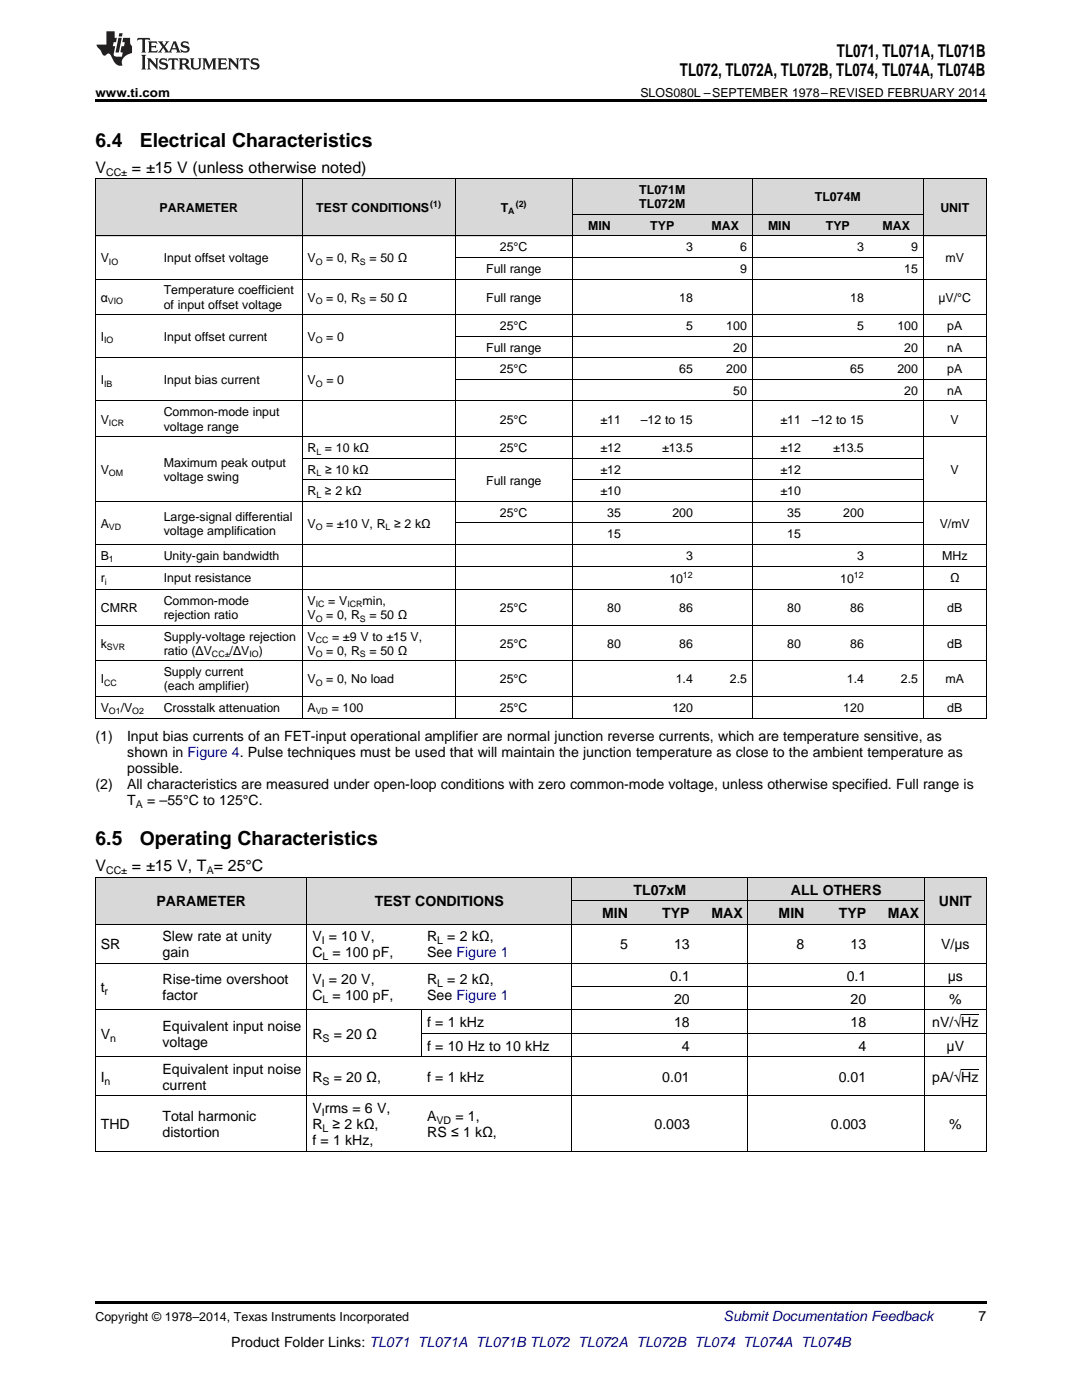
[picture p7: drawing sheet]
<svg xmlns="http://www.w3.org/2000/svg" width="216mm" height="279mm" viewBox="0 0 216 279" stroke-linecap="round" stroke-linejoin="round" font-family="sans-serif">
<defs><g id="words">
<g font-size="3.9">
<text x="19" y="29.3">6.4</text>
<text x="27.9" y="29.3">Electrical Characteristics</text>
<text x="19" y="168.7">6.5</text>
<text x="27.9" y="168.7">Operating Characteristics</text>
</g>
<g font-size="3.5">
<text x="167" y="11.3">TL071, TL071A, TL071B</text>
<text x="135.7" y="15.2">TL072, TL072A, TL072B, TL074, TL074A, TL074B</text>
</g>
<g font-size="3.2">
<text x="19" y="34.4">V</text>
<text x="26.3" y="34.4">= ±15 V (unless otherwise noted)</text>
<text x="19" y="173.9">V</text>
<text x="26.3" y="173.9">= ±15 V, T = 25°C</text>
</g>
<g font-size="2.8">
<text x="19" y="148">(1)</text>
<text x="25.4" y="148">Input bias currents of an FET-input operational amplifier are normal junction reverse currents, which are temperature sensitive, as</text>
<text x="25.4" y="151.1">shown in Figure 4. Pulse techniques must be used that will maintain the junction temperature as close to the ambient temperature as</text>
<text x="25.4" y="154.3">possible.</text>
<text x="19" y="157.5">(2)</text>
<text x="25.4" y="157.5">All characteristics are measured under open-loop conditions with zero common-mode voltage, unless otherwise specified. Full range is</text>
<text x="25.4" y="160.7">T</text>
<text x="29.4" y="160.7">= –55°C to 125°C.</text>
<text x="126.4" y="178.5">TL07xM</text>
<text x="157.8" y="178.5">ALL OTHERS</text>
<text x="31.2" y="180.9">PARAMETER</text>
<text x="74.8" y="180.9">TEST CONDITIONS</text>
<text x="120.2" y="183.2">MIN</text>
<text x="132.2" y="183.2">TYP</text>
<text x="142" y="183.2">MAX</text>
<text x="155.4" y="183.2">MIN</text>
<text x="167.4" y="183.2">TYP</text>
<text x="177.2" y="183.2">MAX</text>
<text x="187.4" y="180.9">UNIT</text>
<text x="20.1" y="189.4">SR</text>
<text x="32.4" y="187.9">Slew rate at unity</text>
<text x="32.4" y="191">gain</text>
<text x="62.3" y="187.9">V = 10 V,</text>
<text x="62.3" y="191">C</text>
<text x="66.4" y="191">= 100 pF,</text>
<text x="85.2" y="187.9">R</text>
<text x="85.2" y="191">See Figure 1</text>
<text x="89.3" y="187.9">= 2 kΩ,</text>
<text x="123.8" y="189.4">5</text>
<text x="134.5" y="189.4">13</text>
<text x="159" y="189.4">8</text>
<text x="169.7" y="189.4">13</text>
<text x="187.8" y="189.4">V/μs</text>
<text x="32.4" y="196.4">Rise-time overshoot</text>
<text x="62.3" y="196.4">V = 20 V,</text>
<text x="85.2" y="196.4">R</text>
<text x="89.3" y="196.4">= 2 kΩ,</text>
<text x="133.7" y="195.7">0.1</text>
<text x="168.9" y="195.7">0.1</text>
<text x="189.1" y="195.7">μs</text>
<text x="20.1" y="198">t</text>
<text x="32.4" y="199.6">factor</text>
<text x="62.3" y="199.6">C</text>
<text x="66.4" y="199.6">= 100 pF,</text>
<text x="85.2" y="199.6">See Figure 1</text>
<text x="134.5" y="200.3">20</text>
<text x="169.7" y="200.3">20</text>
<text x="189.4" y="200.3">%</text>
<text x="20.1" y="207.3">V</text>
<text x="32.4" y="205.7">Equivalent input noise</text>
<text x="32.4" y="208.9">voltage</text>
<text x="62.3" y="207.3">R</text>
<text x="66.6" y="207.3">= 20 Ω</text>
<text x="85.2" y="205">f = 1 kHz</text>
<text x="85.2" y="209.7">f = 10 Hz to 10 kHz</text>
<text x="134.5" y="205">18</text>
<text x="136.1" y="209.7">4</text>
<text x="169.7" y="205">18</text>
<text x="171.3" y="209.7">4</text>
<text x="186" y="205">nV/√Hz</text>
<text x="188.9" y="209.7">μV</text>
<text x="20.1" y="215.9">I</text>
<text x="32.4" y="214.3">Equivalent input noise</text>
<text x="62.3" y="215.9">R</text>
<text x="66.6" y="215.9">= 20 Ω,</text>
<text x="85.2" y="215.9">f = 1 kHz</text>
<text x="132.2" y="215.9">0.01</text>
<text x="167.4" y="215.9">0.01</text>
<text x="186" y="215.9">pA/√Hz</text>
<text x="32.4" y="217.5">current</text>
<text x="20.1" y="225.3">THD</text>
<text x="32.4" y="223.7">Total harmonic</text>
<text x="32.4" y="226.9">distortion</text>
<text x="62.3" y="222.1">V rms = 6 V,</text>
<text x="62.3" y="225.3">R</text>
<text x="66.4" y="225.3">≥ 2 kΩ,</text>
<text x="85.2" y="223.7">A</text>
<text x="85.2" y="226.9">RS ≤ 1 kΩ,</text>
<text x="90.9" y="223.7">= 1,</text>
<text x="130.6" y="225.3">0.003</text>
<text x="165.8" y="225.3">0.003</text>
<text x="189.4" y="225.3">%</text>
<text x="62.3" y="228.5">f = 1 kHz,</text>
<text x="195.3" y="263.6">7</text>
<text x="46.1" y="268.9">Product Folder Links: TL071 TL071A TL071B TL072 TL072A TL072B TL074 TL074A TL074B</text>
</g>
<text font-size="2.8" fill="#0000c8" x="144.4" y="263.6">Submit Documentation Feedback</text>
<g font-size="2.5">
<text x="19" y="19.3">www.ti.com</text>
<text x="127.8" y="19.3">SLOS080L –SEPTEMBER 1978–REVISED FEBRUARY 2014</text>
<text x="127.6" y="38.7">TL071M</text>
<text x="127.6" y="41.6">TL072M</text>
<text x="162.6" y="40.1">TL074M</text>
<text x="31.9" y="42.3">PARAMETER</text>
<text x="63.1" y="42.3">TEST CONDITIONS</text>
<text x="99.9" y="42.3">T</text>
<text x="117.3" y="45.9">MIN</text>
<text x="129.8" y="45.9">TYP</text>
<text x="142" y="45.9">MAX</text>
<text x="153.2" y="45.9">MIN</text>
<text x="164.8" y="45.9">TYP</text>
<text x="176.1" y="45.9">MAX</text>
<text x="187.6" y="42.3">UNIT</text>
<text x="20.1" y="52.3">V</text>
<text x="32.7" y="52.3">Input offset voltage</text>
<text x="61.4" y="52.3">V</text>
<text x="65.1" y="52.3">= 0, R</text>
<text x="73.7" y="52.3">= 50 Ω</text>
<text x="99.8" y="50.2">25°C</text>
<text x="136.9" y="50.2">3</text>
<text x="147.7" y="50.2">6</text>
<text x="171" y="50.2">3</text>
<text x="181.8" y="50.2">9</text>
<text x="188.7" y="52.3">mV</text>
<text x="32.7" y="58.8">Temperature coefficient</text>
<text x="97" y="54.5">Full range</text>
<text x="147.7" y="54.5">9</text>
<text x="180.4" y="54.5">15</text>
<text x="20.1" y="60.2">α</text>
<text x="32.7" y="61.6">of input offset voltage</text>
<text x="61.4" y="60.2">V</text>
<text x="65.1" y="60.2">= 0, R</text>
<text x="73.7" y="60.2">= 50 Ω</text>
<text x="97" y="60.2">Full range</text>
<text x="99.8" y="65.9">25°C</text>
<text x="135.5" y="60.2">18</text>
<text x="136.9" y="65.9">5</text>
<text x="144.9" y="65.9">100</text>
<text x="169.7" y="60.2">18</text>
<text x="171" y="65.9">5</text>
<text x="179.1" y="65.9">100</text>
<text x="187.3" y="60.2">μV/°C</text>
<text x="189" y="65.9">pA</text>
<text x="20.1" y="68.1">I</text>
<text x="32.7" y="68.1">Input offset current</text>
<text x="61.4" y="68.1">V</text>
<text x="65.1" y="68.1">= 0</text>
<text x="97" y="70.2">Full range</text>
<text x="146.3" y="70.2">20</text>
<text x="180.4" y="70.2">20</text>
<text x="189" y="70.2">nA</text>
<text x="20.1" y="76.7">I</text>
<text x="32.7" y="76.7">Input bias current</text>
<text x="61.4" y="76.7">V</text>
<text x="65.1" y="76.7">= 0</text>
<text x="99.8" y="74.5">25°C</text>
<text x="135.5" y="74.5">65</text>
<text x="144.9" y="74.5">200</text>
<text x="169.7" y="74.5">65</text>
<text x="179.1" y="74.5">200</text>
<text x="189" y="74.5">pA</text>
<text x="32.7" y="83.1">Common-mode input</text>
<text x="146.3" y="78.8">50</text>
<text x="180.4" y="78.8">20</text>
<text x="189" y="78.8">nA</text>
<text x="20.1" y="84.5">V</text>
<text x="32.7" y="85.9">voltage range</text>
<text x="99.8" y="84.5">25°C</text>
<text x="119.8" y="84.5">±11</text>
<text x="127.9" y="84.5">–12 to 15</text>
<text x="155.8" y="84.5">±11</text>
<text x="162" y="84.5">–12 to 15</text>
<text x="189.7" y="84.5">V</text>
<text x="20.1" y="94.5">V</text>
<text x="32.7" y="93.1">Maximum peak output</text>
<text x="32.7" y="96">voltage swing</text>
<text x="61.4" y="90.2">R = 10 kΩ</text>
<text x="61.4" y="94.5">R ≥ 10 kΩ</text>
<text x="99.8" y="90.2">25°C</text>
<text x="119.8" y="90.2">±12</text>
<text x="119.8" y="94.5">±12</text>
<text x="132.1" y="90.2">±13.5</text>
<text x="155.8" y="90.2">±12</text>
<text x="155.8" y="94.5">±12</text>
<text x="166.2" y="90.2">±13.5</text>
<text x="189.7" y="94.5">V</text>
<text x="61.4" y="98.8">R ≥ 2 kΩ</text>
<text x="97" y="96.7">Full range</text>
<text x="119.8" y="98.8">±10</text>
<text x="155.8" y="98.8">±10</text>
<text x="20.1" y="105.3">A</text>
<text x="32.7" y="103.9">Large-signal differential</text>
<text x="32.7" y="106.7">voltage amplification</text>
<text x="61.4" y="105.3">V</text>
<text x="65.1" y="105.3">= ±10 V, R ≥ 2 kΩ</text>
<text x="99.8" y="103.2">25°C</text>
<text x="121.2" y="103.2">35</text>
<text x="121.2" y="107.5">15</text>
<text x="134.2" y="103.2">200</text>
<text x="157.1" y="103.2">35</text>
<text x="157.1" y="107.5">15</text>
<text x="168.3" y="103.2">200</text>
<text x="187.5" y="105.3">V/mV</text>
<text x="20.1" y="111.8">B</text>
<text x="32.7" y="111.8">Unity-gain bandwidth</text>
<text x="136.9" y="111.8">3</text>
<text x="171" y="111.8">3</text>
<text x="188" y="111.8">MHz</text>
<text x="20.1" y="116.2">r</text>
<text x="32.7" y="116.2">Input resistance</text>
<text x="133.6" y="116.4">10</text>
<text x="167.7" y="116.4">10</text>
<text x="189.6" y="116.2">Ω</text>
<text x="20.1" y="122.1">CMRR</text>
<text x="32.7" y="120.7">Common-mode</text>
<text x="32.7" y="123.5">rejection ratio</text>
<text x="61.4" y="120.7">V</text>
<text x="61.4" y="123.5">V</text>
<text x="65.1" y="123.5">= 0, R</text>
<text x="65.5" y="120.7">= V</text>
<text x="72.4" y="120.7">min,</text>
<text x="73.7" y="123.5">= 50 Ω</text>
<text x="99.8" y="122.1">25°C</text>
<text x="121.2" y="122.1">80</text>
<text x="135.5" y="122.1">86</text>
<text x="157.1" y="122.1">80</text>
<text x="169.7" y="122.1">86</text>
<text x="189" y="122.1">dB</text>
<text x="20.1" y="129.3">k</text>
<text x="32.7" y="127.8">Supply-voltage rejection</text>
<text x="32.7" y="130.7">ratio (ΔV</text>
<text x="45.8" y="130.7">/ΔV</text>
<text x="51.6" y="130.7">)</text>
<text x="61.4" y="127.8">V</text>
<text x="61.4" y="130.7">V</text>
<text x="65.1" y="130.7">= 0, R</text>
<text x="66.3" y="127.8">= ±9 V to ±15 V,</text>
<text x="73.7" y="130.7">= 50 Ω</text>
<text x="99.8" y="129.3">25°C</text>
<text x="121.2" y="129.3">80</text>
<text x="135.5" y="129.3">86</text>
<text x="157.1" y="129.3">80</text>
<text x="169.7" y="129.3">86</text>
<text x="189" y="129.3">dB</text>
<text x="20.1" y="136.4">I</text>
<text x="32.7" y="135">Supply current</text>
<text x="32.7" y="137.8">(each amplifier)</text>
<text x="61.4" y="136.4">V</text>
<text x="65.1" y="136.4">= 0, No load</text>
<text x="99.8" y="136.4">25°C</text>
<text x="134.8" y="136.4">1.4</text>
<text x="145.6" y="136.4">2.5</text>
<text x="169" y="136.4">1.4</text>
<text x="179.8" y="136.4">2.5</text>
<text x="188.7" y="136.4">mA</text>
<text x="20.1" y="142.1">V</text>
<text x="24.1" y="142.1">/V</text>
<text x="32.7" y="142.1">Crosstalk attenuation</text>
<text x="61.4" y="142.1">A</text>
<text x="66.2" y="142.1">= 100</text>
<text x="99.8" y="142.1">25°C</text>
<text x="134.2" y="142.1">120</text>
<text x="168.3" y="142.1">120</text>
<text x="189" y="142.1">dB</text>
<text x="19" y="263.6">Copyright © 1978–2014, Texas Instruments Incorporated</text>
</g>
<g font-size="2.1">
<text x="21.2" y="35.1">CC±</text>
<text x="27.1" y="161.2">A</text>
<text x="21.2" y="174.5">CC±</text>
<text x="41.2" y="174.5">A</text>
<text x="64.2" y="188.4">I</text>
<text x="64.3" y="191.6">L</text>
<text x="87.2" y="188.4">L</text>
<text x="64.2" y="197">I</text>
<text x="87.2" y="197">L</text>
<text x="20.9" y="198.6">r</text>
<text x="64.3" y="200.2">L</text>
<text x="22" y="207.9">n</text>
<text x="64.3" y="207.9">S</text>
<text x="20.9" y="216.5">n</text>
<text x="64.3" y="216.5">S</text>
<text x="64.2" y="222.7">I</text>
<text x="64.3" y="225.9">L</text>
<text x="87.1" y="224.3">VD</text>
</g>
<g font-size="1.8">
<text x="85.9" y="41.3">(1)</text>
<text x="102.9" y="41.3">(2)</text>
<text x="101.4" y="42.8">A</text>
<text x="21.7" y="52.8">IO</text>
<text x="63" y="52.8">O</text>
<text x="71.8" y="52.8">S</text>
<text x="21.5" y="60.7">VIO</text>
<text x="63" y="60.7">O</text>
<text x="71.8" y="60.7">S</text>
<text x="20.8" y="68.5">IO</text>
<text x="63" y="68.5">O</text>
<text x="20.8" y="77.2">IB</text>
<text x="63" y="77.2">O</text>
<text x="21.7" y="85">ICR</text>
<text x="21.7" y="95">OM</text>
<text x="63.1" y="90.7">L</text>
<text x="63.1" y="95">L</text>
<text x="63.1" y="99.3">L</text>
<text x="21.7" y="105.8">VD</text>
<text x="63" y="105.8">O</text>
<text x="76.9" y="105.8">L</text>
<text x="21.7" y="112.3">1</text>
<text x="20.9" y="116.7">i</text>
<text x="136.3" y="115.4">12</text>
<text x="170.4" y="115.4">12</text>
<text x="63" y="121.2">IC</text>
<text x="63" y="124">O</text>
<text x="69.3" y="121.2">ICR</text>
<text x="71.8" y="124">S</text>
<text x="21.3" y="129.8">SVR</text>
<text x="42.3" y="131.2">CC±</text>
<text x="49.8" y="131.2">IO</text>
<text x="63" y="128.3">CC</text>
<text x="63" y="131.2">O</text>
<text x="71.8" y="131.2">S</text>
<text x="20.8" y="136.9">CC</text>
<text x="63" y="136.9">O</text>
<text x="21.7" y="142.6">O1</text>
<text x="26.4" y="142.6">O2</text>
<text x="63" y="142.6">VD</text>
</g>
</g></defs>
<g fill="#d8d8d8">
<path d="M19 175.2h12.4v9.3h-12.4z"/>
<path d="M31.4 175.2h29.9v9.3h-29.9z"/>
<path d="M61.3 175.2h22.9v9.3h-22.9z"/>
<path d="M84.2 175.2h29.9v9.3h-29.9z"/>
<path d="M114.1 179.8h12.3v4.7h-12.3z"/>
<path d="M126.4 179.8h12.3v4.7h-12.3z"/>
<path d="M138.7 179.8h10.6v4.7h-10.6z"/>
<path d="M149.3 179.8h12.3v4.7h-12.3z"/>
<path d="M161.6 179.8h12.4v4.7h-12.4z"/>
<path d="M174 179.8h10.5v4.7h-10.5z"/>
<path d="M184.5 175.2h12.3v9.3h-12.3z"/>
<path d="M114.1 175.2h12.3v4.6h-12.3z"/>
<path d="M126.4 175.2h12.3v4.6h-12.3z"/>
<path d="M138.7 175.2h10.6v4.6h-10.6z"/>
<path d="M149.3 175.2h12.3v4.6h-12.3z"/>
<path d="M161.6 175.2h12.4v4.6h-12.4z"/>
<path d="M174 175.2h10.5v4.6h-10.5z"/>
<path d="M19 35.7h12.6v11.4h-12.6z"/>
<path d="M31.6 35.7h28.7v11.4h-28.7z"/>
<path d="M60.3 35.7h30.6v11.4h-30.6z"/>
<path d="M90.9 35.7h23.3v11.4h-23.3z"/>
<path d="M114.2 42.8h10.8v4.3h-10.8z"/>
<path d="M125 42.8h14.3v4.3h-14.3z"/>
<path d="M139.3 42.8h10.8v4.3h-10.8z"/>
<path d="M150.1 42.8h10.8v4.3h-10.8z"/>
<path d="M160.9 42.8h12.6v4.3h-12.6z"/>
<path d="M173.5 42.8h10.8v4.3h-10.8z"/>
<path d="M184.3 35.7h12.5v11.4h-12.5z"/>
<path d="M114.2 35.7h10.8v7.1h-10.8z"/>
<path d="M125 35.7h14.3v7.1h-14.3z"/>
<path d="M139.3 35.7h10.8v7.1h-10.8z"/>
<path d="M150.1 35.7h10.8v7.1h-10.8z"/>
<path d="M160.9 35.7h12.6v7.1h-12.6z"/>
<path d="M173.5 35.7h10.8v7.1h-10.8z"/>
</g>
<g fill="#000">
<path d="M19 19.9h177.8v.5h-177.8zM19 143.3l.2 .1zM60.2 143.3l.1 .1zM90.8 143.3l.1 .1zM114.1 143.3l.1 .1zM124.9 143.3l.1 .1zM139.2 143.3l.1 .1zM150 143.3l.1 .1zM160.8 143.3l.1 .1zM173.4 143.3l.1 .1zM184.1 143.3l.2 .1zM196.7 143.3l.1 .1z"/>
<path d="M19 229.7l.2 .1zM61.2 229.7l.1 .1zM84.1 229.7l.1 .1zM114 229.7l.1 .1zM126.3 229.7l.1 .1zM138.6 229.7l.1 .1zM149.2 229.7l.1 .1zM161.5 229.7l.1 .1zM173.8 229.7l.2 .1zM184.4 229.7l.1 .1zM196.7 229.7l.1 .1zM19 259.7h177.8v.5h-177.8z"/>
</g>
<g fill="none" stroke="#000" stroke-width=".2">
<path d="M19 35.6h177.8M19.1 35.7v107.7M60.3 35.7v107.7M90.8 35.7v107.7M114.2 35.7v107.7M150.1 35.7v107.7M184.2 35.7v107.7M196.8 35.7v107.7M19 55.7h177.8M19 47.1h177.8M90.9 51.4h93.4M114.2 42.8h70.1"/>
<path d="M19 71.4h177.8M19 62.8h177.8M90.9 75.7h105.9M90.9 67.1h105.9M19 87.2h177.8M19 80h177.8M60.3 95.8h30.5M60.3 91.5h124M114.2 95.8h70.1M19 117.6h177.8M19 113h177.8M19 108.7h177.8"/>
<path d="M19 100.1h177.8M90.9 104.4h93.4M19 139h177.8M19 131.9h177.8M19 124.8h177.8M19 143.3h177.8M19 175.1h177.8M19.1 175.1v54.7M61.2 175.1v54.7M114 175.1v54.7M114.1 179.8h70.4M149.2 175.1v54.7"/>
<path d="M184.4 175.1v54.7M196.8 175.1v54.7M19 192.2h177.8M19 184.4h177.8M114.1 196.9h82.7M19 218.7h177.8M19 210.9h177.8M19 201.6h177.8M84.1 201.6v9.3M84.2 206.2h112.6M19 229.7h177.8"/>
</g>
<g fill="#231f20">
<path d="M27.5 7.6l-.1 .5 .4-.2h.6v.1v2.1l-.2 .4h1l-.3-.4v-2.1l.1-.1h.5l.5 .2-.2-.5zM29.5 8.3l.2 .3v1.5l-.2 .4h1.8l.2-.6a1.04 1.04 0 0 1-1.3 .2v-.7h.6l.3 .2v-.6l-.3 .2h-.6v-.6l.8-.1 .4 .3-.2-.5zM31.5 8.3l.9 1.1-.9 1.1h.8l-.2-.2 .5-.7 .4 .7-.2 .2h1.5l-.1-.2 .1-.4h.9l.1 .4-.2 .2h1l-.3-.3-.7-1.9h-.5l-.9 2-.8-1 .9-1h-.8l.1 .3-.3 .5-.4-.6 .2-.2zM34.7 8.6l.4 1h-.7zM36.3 8.4a.63 .63 0 0 0-.2 .7 .63 .63 0 0 0 .6 .4l.6 .2 .1 .2a.75 .75 0 0 1-.7 .4 .75 .75 0 0 1-.6-.5l.1 .7 .1-.1a1.11 1.11 0 0 0 1.5-.6 1.13 1.13 0 0 0-1.2-.8l-.1-.4a1.04 1.04 0 0 1 1.2 .2l-.2-.5-.1 .1-.5-.2zM28.2 10.9l.2 .4v2.2l-.2 .4h1l-.3-.4v-2.2l.3-.4zM29.3 11.6l.3 .4v1.5l-.3 .4h.8l-.2-.4v-1.3l1.5 1.7v-1.9l.2-.4h-.7l.2 .4v.9l-1.1-1.3zM32 11.8a.62 .62 0 0 0-.2 .7 .62 .62 0 0 0 .6 .4l.6 .1 .1 .3a.76 .76 0 0 1-.7 .3 .76 .76 0 0 1-.6-.4l.1 .7 .1-.1a1.11 1.11 0 0 0 1.5-.6 1.13 1.13 0 0 0-1.2-.8l-.1-.4a1.04 1.04 0 0 1 1.2 .2l-.2-.6-.1 .1-.5-.1zM33.7 11.6l-.2 .6a.61 .61 0 0 1 .8-.3v1.6l-.2 .4h.9l-.2-.4v-1.6a.63 .63 0 0 1 .8 .3l-.2-.6zM35.6 11.6l.3 .4v1.5l-.3 .4h1l-.2-.2v-.8l.5 .2a.76 .76 0 0 0 1.2 .7l-1-1a.58 .58 0 0 0 .6-.5 .58 .58 0 0 0-.5-.6zM36.4 11.9h.1a.45 .45 0 0 1 .5 .1 .45 .45 0 0 1 .1 .5l-.7 .2zM37.9 11.6l.2 .2a2.17 2.17 0 0 0 .3 1.9 .99 .99 0 0 0 1.6-.6v-1.1l.2-.4h-.7l.2 .2a1.92 1.92 0 0 1-.2 1.8 .6 .6 0 0 1-.9-.5v-1.1l.2-.4zM40.4 11.6l.2 .4v1.5l-.2 .4h.7l-.2-.4v-1.4l.8 1.8 .8-1.8v1.4l-.2 .4h.9l-.2-.4v-1.5l.2-.4h-.8l-.6 1.5-.6-1.5zM43.4 11.6l.2 .4v1.5l-.2 .4h1.8l.2-.6a1.04 1.04 0 0 1-1.3 .1v-.6h.5l.4 .2v-.6l-.4 .2h-.5v-.7h.8l.3 .3-.1-.6zM45.5 11.6l.2 .4v1.5l-.2 .4h.7l-.2-.4v-1.3l1.5 1.7v-1.9l.2-.4h-.7l.2 .4v.9l-1.1-1.3zM47.9 11.6l-.1 .6a.61 .61 0 0 1 .8-.3v1.6l-.3 .4h1l-.3-.4 .1-1.6a.63 .63 0 0 1 .7 .3l-.1-.6zM50.2 11.8a.62 .62 0 0 0-.2 .7 .62 .62 0 0 0 .6 .4l.6 .1 .2 .3a.76 .76 0 0 1-.8 .3 .76 .76 0 0 1-.6-.4l.1 .7 .2-.1a1.11 1.11 0 0 0 1.5-.6 1.13 1.13 0 0 0-1.3-.8l-.1-.4a1.04 1.04 0 0 1 1.2 .2l-.1-.6-.2 .1-.5-.1z"/>
<path d="M21.2 6.3v2.6h-1.9l.1 .4 .7 .9a.91 .91 0 0 0 1 .8 .56 .56 0 0 1 .5-.3 .56 .56 0 0 1 .5 .3l.4 .8a1.53 1.53 0 0 0 1.9 1.2 1.54 1.54 0 0 1 1-2.1l.9-.3v-1.4a1.52 1.52 0 0 1-.3-1.6h-1.4l-.2 .8h.5l-.2 .8h-.4l-.2 1v.2l.4 .1-.2 .8a1.93 1.93 0 0 1-1.6-.3l.3-1.8h-.5l.2-.8h.4l.2-.8h-.4v-1.3zM23.6 7.6l-.6 2.9h.7l.6-2.9zM23.8 6.6l-.1 .7h.6l.2-.7z"/>
</g>
<path d="M191.8 213.4h3.4M191.8 202.5h3.4" fill="none" stroke="#000" stroke-width=".2"/>
<use href="#words"/>
</svg>
